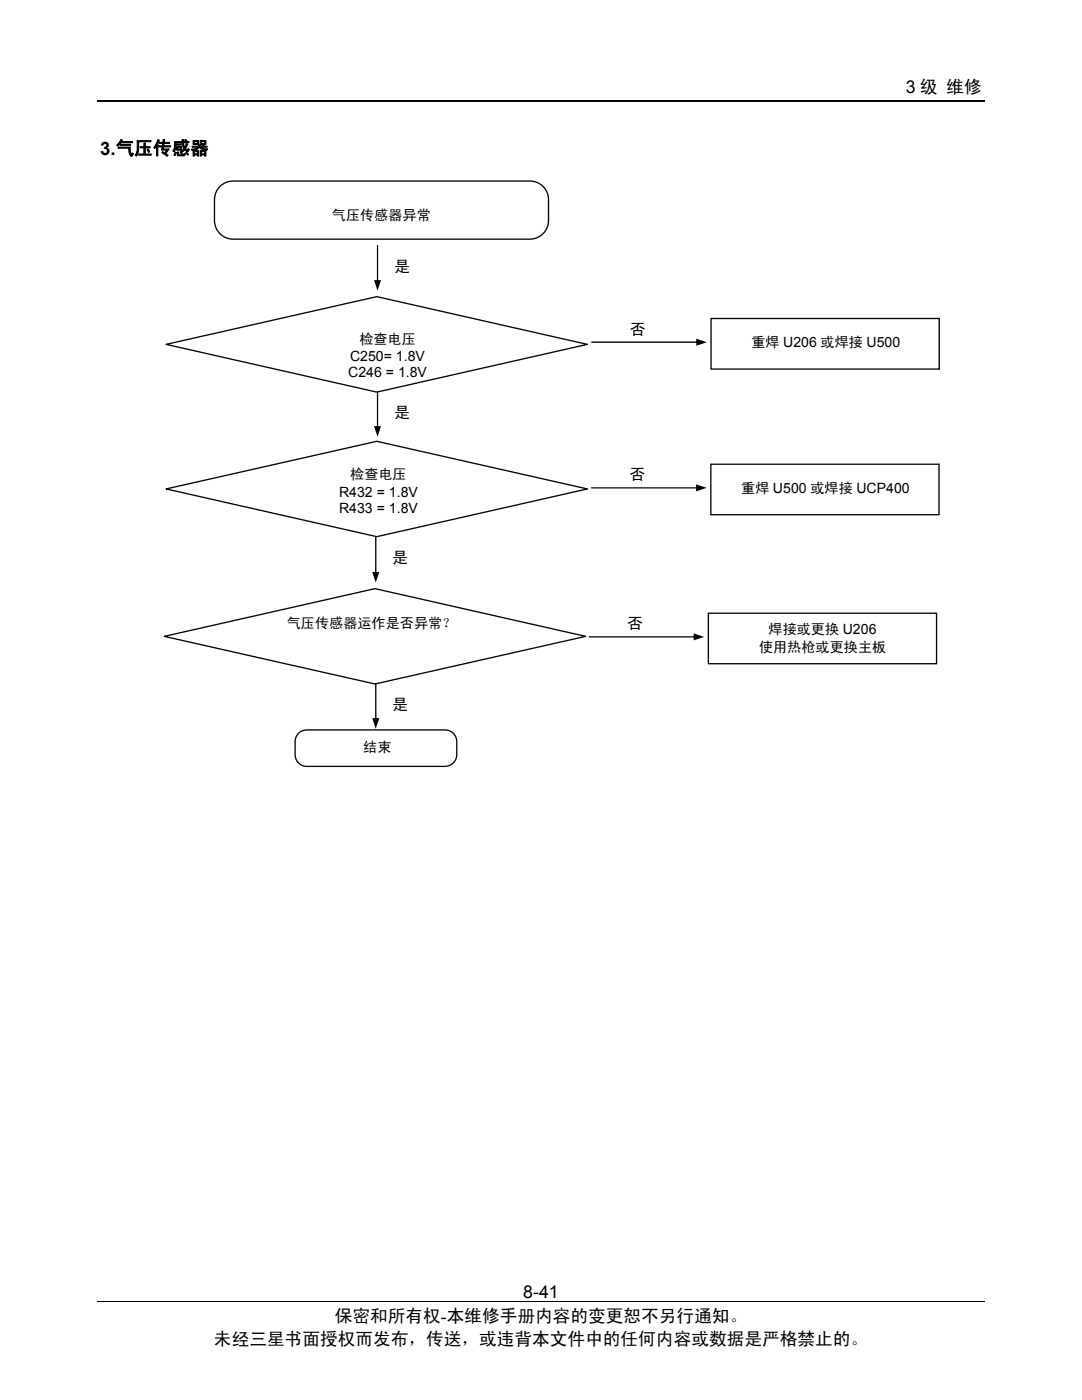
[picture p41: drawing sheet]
<svg xmlns="http://www.w3.org/2000/svg" width="216mm" height="279mm" viewBox="0 0 216 279" stroke-linecap="round" stroke-linejoin="round" font-family="sans-serif">
<defs><g id="words">
<text font-size="3.7" x="20" y="30.8">3.气压传感器</text>
<g font-size="3.5">
<text x="180.7" y="18.6">3 级 维修</text>
<text x="66.8" y="263.8">保密和所有权-本维修手册内容的变更恕不另行通知。</text>
<text x="104.4" y="259">8-41</text>
<text x="42.7" y="268.4">未经三星书面授权而发布，传送，或违背本文件中的任何内容或数据是严格禁止的。</text>
</g>
<g font-size="3.2">
<text x="78.6" y="54.2">是</text>
<text x="125.6" y="66.8">否</text>
<text x="78.6" y="83.3">是</text>
<text x="125.6" y="95.8">否</text>
<text x="78.3" y="112.4">是</text>
<text x="125.1" y="125.6">否</text>
<text x="78.3" y="141.6">是</text>
</g>
<g font-size="2.8">
<text x="66.2" y="43.9">气压传感器异常</text>
<text x="71.7" y="68.6">检查电压</text>
<text x="149.9" y="69.3">重焊 U206 或焊接 U500</text>
<text x="69.5" y="75.3">C246 = 1.8V</text>
<text x="69.8" y="72.1">C250= 1.8V</text>
<text x="69.9" y="95.7">检查电压</text>
<text x="67.6" y="99.1">R432 = 1.8V</text>
<text x="147.9" y="98.4">重焊 U500 或焊接 UCP400</text>
<text x="67.6" y="102.3">R433 = 1.8V</text>
<text x="57.2" y="125.4">气压传感器运作是否异常？</text>
<text x="151.5" y="130.1">使用热枪或更换主板</text>
<text x="153.4" y="126.5">焊接或更换 U206</text>
<text x="72.5" y="150.2">结束</text>
</g>
</g></defs>
<path d="M19.5 20.1h177" fill="none" stroke="#000" stroke-width=".25"/>
<path d="M19.5 259.8h177" fill="none" stroke="#000" stroke-width=".2"/>
<path d="M43.9 37.2a3.7 3.7 0 0 1 2.6-1.1h59.2a3.7 3.7 0 0 1 3.8 3.8v4.1a3.7 3.7 0 0 1-3.8 3.7h-59.2a3.7 3.7 0 0 1-3.7-3.7v-4.1a3.7 3.7 0 0 1 1.1-2.7zM33.1 68.7l42.1-9.5 42 9.5-42 9.6z" fill="none" stroke="#040503" stroke-width=".26"/>
<path d="M118 68.2h21.3l.1 .1-.1 .1h-21.2zM138.9 67.6l2.2 .7-2.2 .7z" fill="#040503"/>
<path d="M141.9 63.6h45.5v10.1h-45.5z" fill="none" stroke="#040503" stroke-width=".26"/>
<path d="M75.2 48.9l.3 .1v7.2l-.2 .2-.1-.2zM74.6 55.9h1.4l-.7 2.1z" fill="#040503"/>
<path d="M59.8 146.2l.9-.5h.5h27.6a2.34 2.34 0 0 1 2.3 2.3v2.6a2.36 2.36 0 0 1-2.3 2.4h-27.6a2.34 2.34 0 0 1-2.3-2.4v-2.6a2.32 2.32 0 0 1 .9-1.8z" fill="none" stroke="#040503" stroke-width=".26"/>
<path d="M75.2 78.1l.3 .1v7.2l-.2 .1-.1-.1zM74.6 85h1.4l-.7 2.2z" fill="#040503"/>
<path d="M33.1 97.6l42.1-9.5 42 9.5-42 9.5z" fill="none" stroke="#040503" stroke-width=".26"/>
<path d="M117.5 127h21.3l.1 .1-.1 .1h-21.2zM138.4 126.4l2.1 .7-2.1 .7z" fill="#040503"/>
<path d="M32.8 127l42-9.5 42.1 9.5-42.1 9.5zM141.4 122.4h45.5v10.1h-45.5z" fill="none" stroke="#040503" stroke-width=".26"/>
<g fill="#040503">
<path d="M74.9 107.2l.2 .1v7.2l-.1 .1-.2-.1zM74.3 114.2h1.4l-.7 2.1z"/>
<path d="M74.9 136.3l.2 .1v7.3l-.1 .1-.2-.1zM74.3 143.3h1.4l-.7 2.1z"/>
<path d="M117.9 97.3l21.3-.1 .2 .2-.2 .1h-21.2zM138.9 96.7l2.1 .7-2.1 .7z"/>
</g>
<path d="M141.8 92.6h45.6v10.1h-45.6z" fill="none" stroke="#040503" stroke-width=".26"/>
<use href="#words"/>
</svg>
